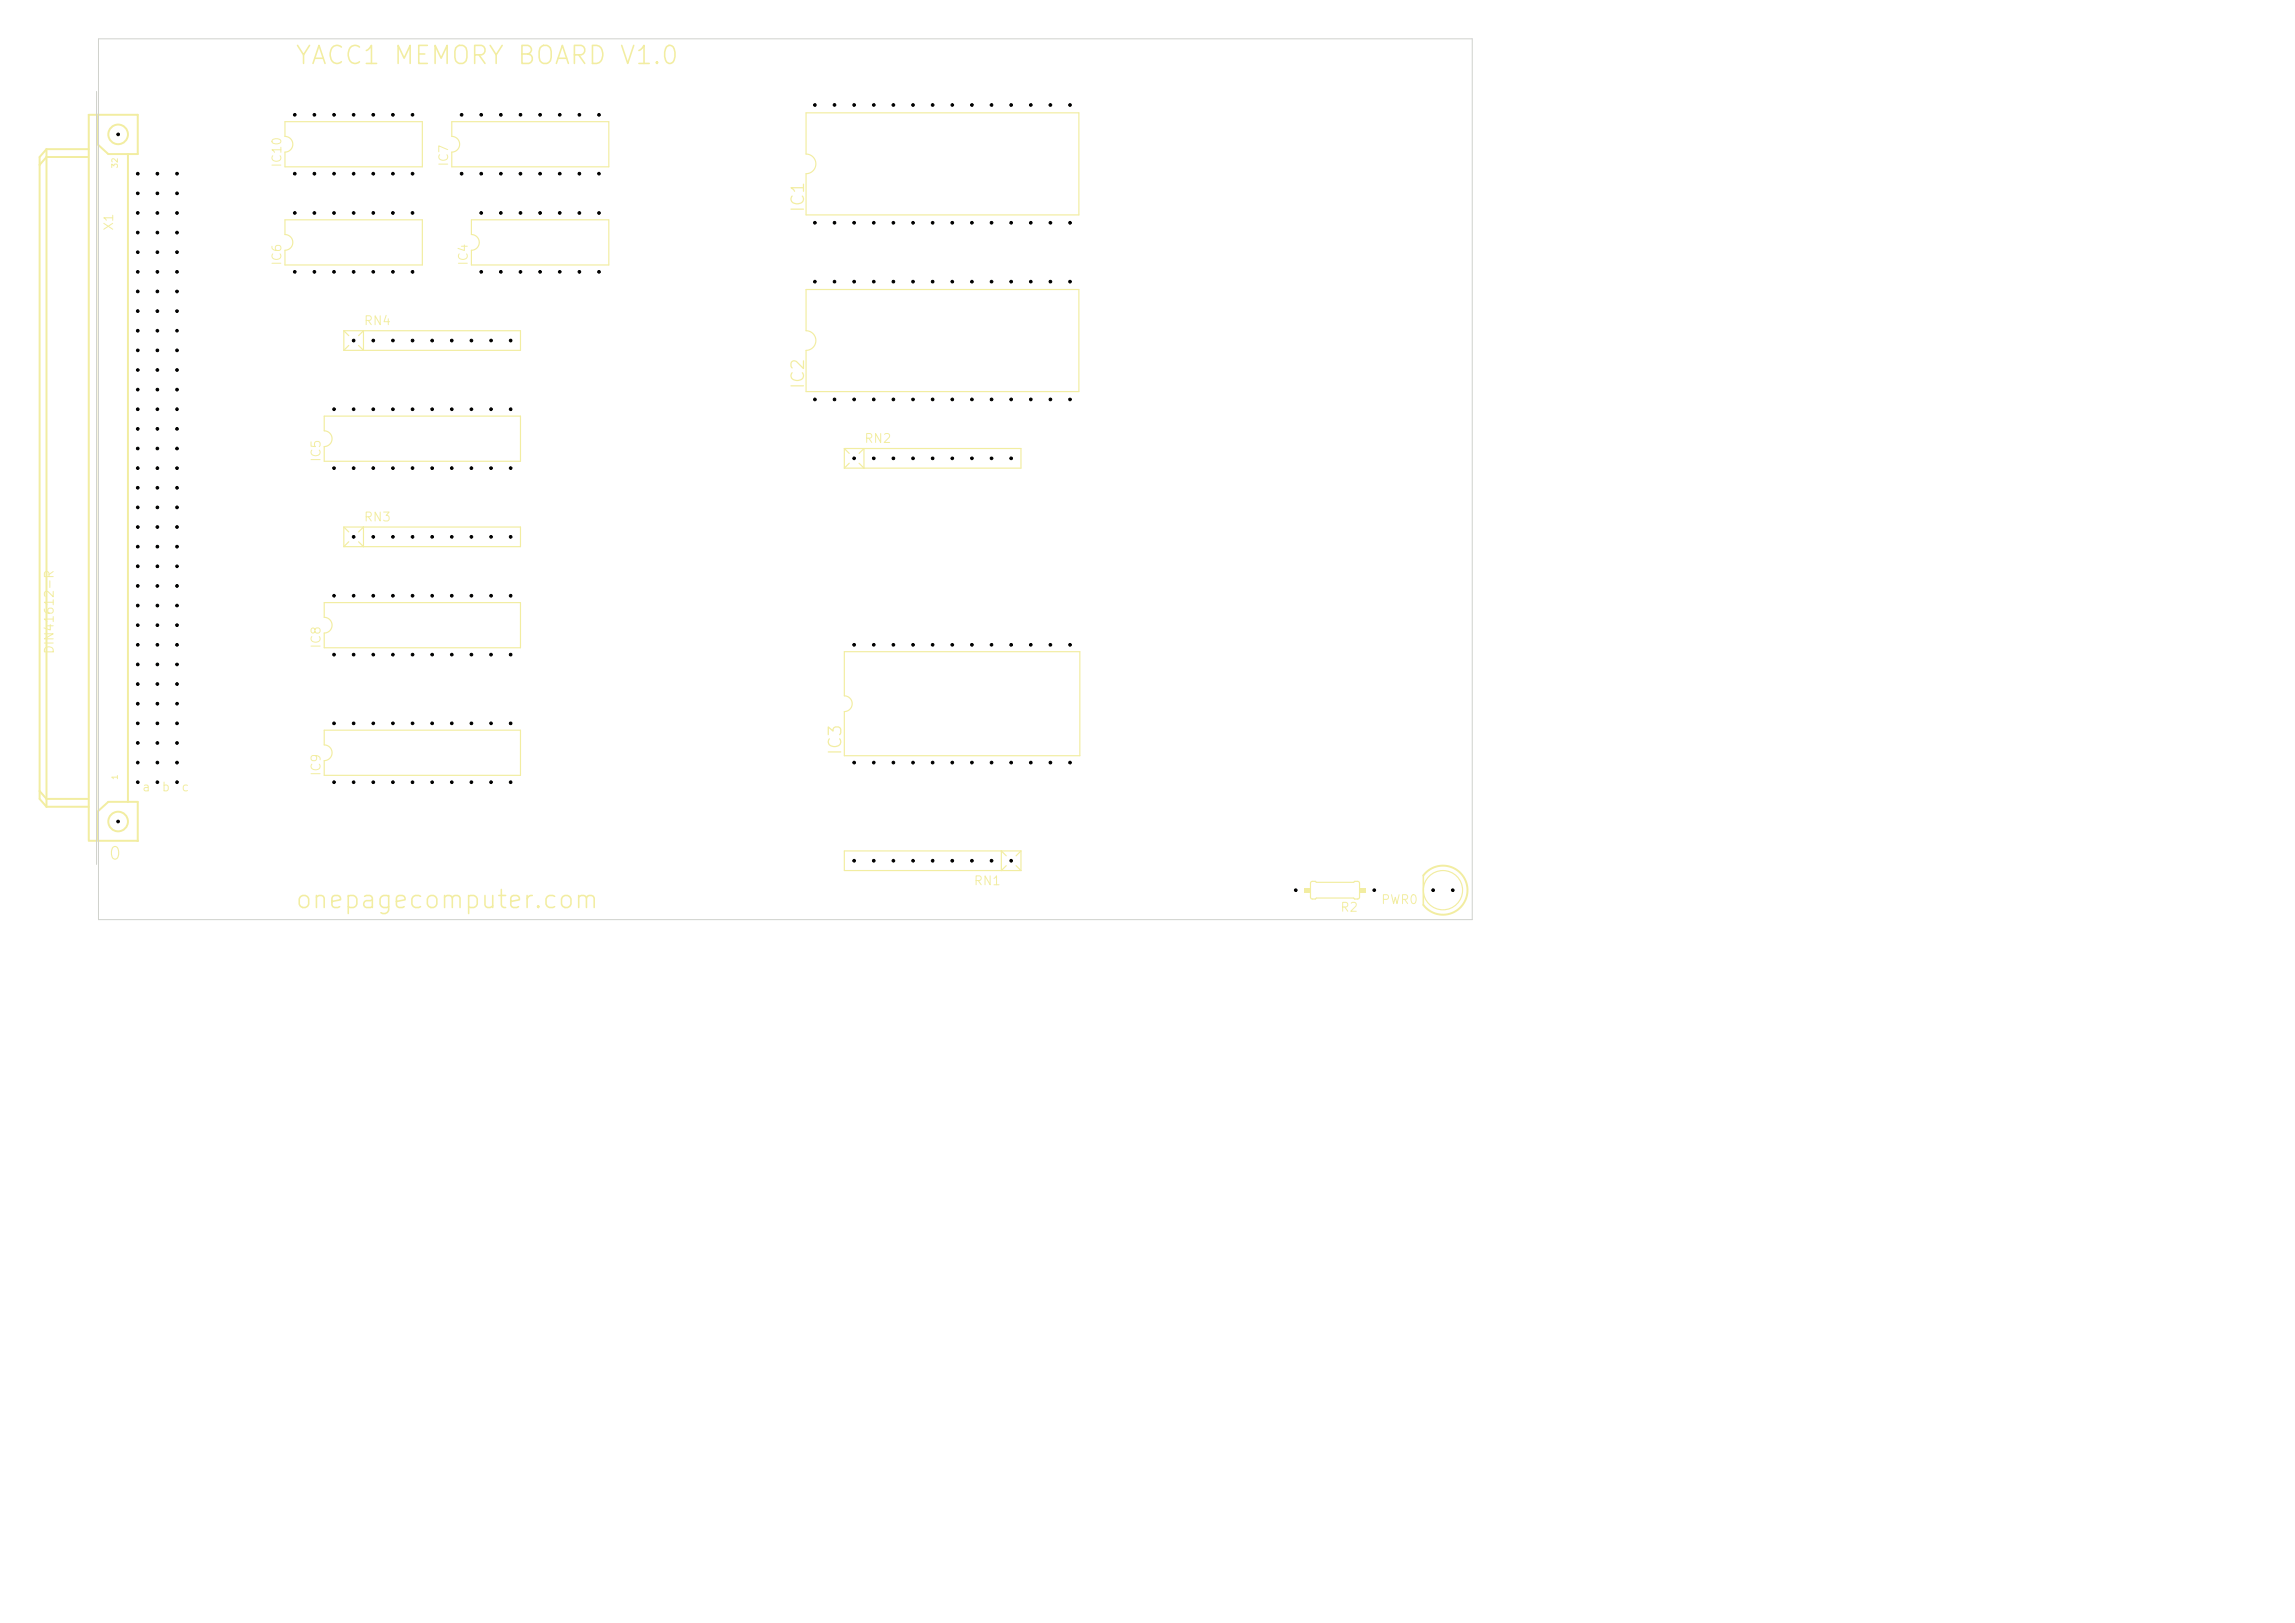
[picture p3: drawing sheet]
<svg xmlns="http://www.w3.org/2000/svg" width="297mm" height="210mm" viewBox="0 0 297 210" stroke-linecap="round" stroke-linejoin="round" font-family="sans-serif">
<defs><g id="words">
<g font-size="2.3" fill="#f2eda1">
<text x="38" y="8.9">YACC1 MEMORY BOARD V1.0</text>
<text x="38" y="118.1">onepagecomputer.com</text>
</g>
<g font-size="1.6" fill="#f2eda1">
<text x="104.5" y="27.6" transform="rotate(-90 104.5 27.6)">IC1</text>
<text x="104.5" y="50.5" transform="rotate(-90 104.5 50.5)">IC2</text>
<text x="109.3" y="97.8" transform="rotate(-90 109.3 97.8)">IC3</text>
<text x="13.9" y="111.7">0</text>
</g>
<g font-size="1.2" fill="#f2eda1">
<text x="36.7" y="21.8" transform="rotate(-90 36.7 21.8)">IC10</text>
<text x="58.3" y="21.6" transform="rotate(-90 58.3 21.6)">IC7</text>
<text x="14.9" y="29.9" transform="rotate(-90 14.9 29.9)">X1</text>
<text x="36.7" y="34.5" transform="rotate(-90 36.7 34.5)">IC6</text>
<text x="60.8" y="34.5" transform="rotate(-90 60.8 34.5)">IC4</text>
<text x="47" y="42.4">RN4</text>
<text x="41.8" y="59.9" transform="rotate(-90 41.8 59.9)">IC5</text>
<text x="111.8" y="57.6">RN2</text>
<text x="47" y="67.8">RN3</text>
<text x="41.8" y="84" transform="rotate(-90 41.8 84)">IC8</text>
<text x="41.8" y="100.5" transform="rotate(-90 41.8 100.5)">IC9</text>
<text x="125.9" y="114.8">RN1</text>
<text x="173.4" y="118.3">R2</text>
<text x="178.6" y="117.3">PWR0</text>
</g>
<g font-size="1.1" fill="#f2eda1">
<text x="7.2" y="84.7" transform="rotate(-90 7.2 84.7)">DIN41612-R</text>
<text x="18.3" y="102.7">a</text>
<text x="20.8" y="102.7">b</text>
<text x="23.4" y="102.7">c</text>
</g>
<g font-size=".7" fill="#f2eda1">
<text x="15.4" y="21.9" transform="rotate(-90 15.4 21.9)">32</text>
<text x="15.4" y="101" transform="rotate(-90 15.4 101)">1</text>
</g>
</g></defs>
<path d="M58.5 15.7h20.3v5.9h-20.3v-1.9a1.02 1.02 0 0 0 1-1 1.02 1.02 0 0 0-1-1.1zM104.3 14.6h35.3v13.2h-35.3v-5.3a1.27 1.27 0 0 0 1.3-1.3 1.27 1.27 0 0 0-1.3-1.3zM36.9 28.4h17.8v5.9h-17.8v-1.9a1.02 1.02 0 0 0 1-1 1.02 1.02 0 0 0-1-1.1zM61 28.4h17.8v5.9h-17.8v-1.9a1.02 1.02 0 0 0 1-1 1.02 1.02 0 0 0-1-1.1zM109.3 58v2.6M109.3 58l.6 .7M109.3 58h22.8v2.6h-22.8M109.9 59.9l-.6 .7M111.2 58.7l.6-.7v2.6l-.6-.7M169.7 114.1l.5-.1 .2 .2h4.8l.1-.2 .5 .1 .1 .2v1.9l-.2 .1h-.4l-.1-.1h-4.8l-.2 .1h-.4l-.2-.2v-1.8z" fill="none" stroke="#f2eda1" stroke-width=".15"/>
<g fill="#f2eda1">
<path d="M168.7 114.9h.9v.6h-.9z"/>
<path d="M175.9 114.9h.9v.6h-.9z"/>
</g>
<g fill="none" stroke="#f2eda1" stroke-width=".15">
<path d="M36.9 15.7h17.8v5.9h-17.8v-1.9a1.02 1.02 0 0 0 1-1 1.02 1.02 0 0 0-1-1.1zM104.3 37.5h35.3v13.2h-35.3v-5.4a1.27 1.27 0 0 0 1.3-1.2 1.27 1.27 0 0 0-1.3-1.3zM42 53.8h25.4v5.9h-25.4v-1.9a1.02 1.02 0 0 0 1-1 1.02 1.02 0 0 0-1-1.1zM44.5 42.8v2.5M44.5 42.8l.6 .6M44.5 42.8h22.9v2.5h-22.9M45.1 44.7l-.6 .6M46.4 43.4l.6-.6v2.5l-.6-.6M42 78h25.4v5.8h-25.4v-1.9a1.02 1.02 0 0 0 1-1 1.02 1.02 0 0 0-1-1zM44.5 68.2v2.5M44.5 68.2h22.9v2.5h-22.9M44.5 68.2l.6 .6"/>
<path d="M45.1 70.1l-.6 .6M46.4 68.8l.6-.6v2.5l-.6-.6M42 94.5h25.4v5.8h-25.4v-1.9a1.02 1.02 0 0 0 1-1 1.02 1.02 0 0 0-1-1zM109.3 84.3h30.4v13.5h-30.4v-5.7a1.02 1.02 0 0 0 1-1 1.02 1.02 0 0 0-1-1.1zM130.2 110.7l-.6-.6v2.5l.6-.6M131.5 112l.6 .6M132.1 110.1h-22.8v2.5h22.8M132.1 110.1l-.6 .6M132.1 110.1v2.5"/>
<circle cx="186.7" cy="115.2" r="2.54"/>
</g>
<path d="M184.2 113.3v3.8" fill="none" stroke="#f2eda1" stroke-width=".2"/>
<g fill="none" stroke="#f2eda1" stroke-width=".25">
<path d="M6 19.3l-.9 1v83.1l.9 1M6 19.3v85.1M6 19.3h5.5M12.6 14.9v3.8l1.4 1.2h3.8v-5h-6.3v93.8M16.6 19.9v83.9M11.3 20.3h-5.3l-.9 1M5.1 102.4l.9 1h5.3M6 104.4h5.5M11.5 108.8h6.3M12.6 108.7v-3.7l1.4-1.2h3.8v5M184.2 113.3a3.2 3.2 0 0 1 4.7-.5 3.2 3.2 0 0 1 0 4.7 3.2 3.2 0 0 1-4.7-.4"/>
<circle cx="15.3" cy="17.4" r="1.27"/>
<circle cx="15.3" cy="106.3" r="1.27"/>
</g>
<path d="M12.5 14.9v93.8" fill="none" stroke="#f2eda1" stroke-width=".13"/>
<path d="M12.5 11.8v100.1M12.7 5h177.8v114h-177.8z" fill="none" stroke="#d0d2cd" stroke-width=".13"/>
<g fill="#000" stroke="#000" stroke-width=".13">
<circle cx="15.3" cy="17.4" r=".17"/>
<circle cx="38.1" cy="14.9" r=".17"/>
<circle cx="40.7" cy="14.9" r=".17"/>
<circle cx="43.2" cy="14.9" r=".17"/>
<circle cx="45.8" cy="14.9" r=".17"/>
<circle cx="48.3" cy="14.9" r=".17"/>
<circle cx="50.8" cy="14.9" r=".17"/>
<circle cx="53.4" cy="14.9" r=".17"/>
<circle cx="59.7" cy="14.9" r=".17"/>
<circle cx="62.3" cy="14.9" r=".17"/>
<circle cx="64.8" cy="14.9" r=".17"/>
<circle cx="67.4" cy="14.9" r=".17"/>
<circle cx="69.9" cy="14.9" r=".17"/>
<circle cx="72.4" cy="14.9" r=".17"/>
<circle cx="75" cy="14.9" r=".17"/>
<circle cx="77.5" cy="14.9" r=".17"/>
<circle cx="105.5" cy="13.6" r=".17"/>
<circle cx="108" cy="13.6" r=".17"/>
<circle cx="110.5" cy="13.6" r=".17"/>
<circle cx="113.1" cy="13.6" r=".17"/>
<circle cx="115.6" cy="13.6" r=".17"/>
<circle cx="118.2" cy="13.6" r=".17"/>
<circle cx="120.7" cy="13.6" r=".17"/>
<circle cx="123.2" cy="13.6" r=".17"/>
<circle cx="125.8" cy="13.6" r=".17"/>
<circle cx="128.3" cy="13.6" r=".17"/>
<circle cx="130.9" cy="13.6" r=".17"/>
<circle cx="133.4" cy="13.6" r=".17"/>
<circle cx="135.9" cy="13.6" r=".17"/>
<circle cx="138.5" cy="13.6" r=".17"/>
<circle cx="17.8" cy="37.7" r=".17"/>
<circle cx="17.8" cy="32.6" r=".17"/>
<circle cx="17.8" cy="22.5" r=".17"/>
<circle cx="17.8" cy="25" r=".17"/>
<circle cx="17.8" cy="27.6" r=".17"/>
<circle cx="17.8" cy="35.2" r=".17"/>
<circle cx="17.8" cy="30.1" r=".17"/>
<circle cx="20.4" cy="35.2" r=".17"/>
<circle cx="20.4" cy="32.6" r=".17"/>
<circle cx="20.4" cy="37.7" r=".17"/>
<circle cx="20.4" cy="30.1" r=".17"/>
<circle cx="20.4" cy="22.5" r=".17"/>
<circle cx="20.4" cy="25" r=".17"/>
<circle cx="20.4" cy="27.6" r=".17"/>
<circle cx="22.9" cy="22.5" r=".17"/>
<circle cx="22.9" cy="27.6" r=".17"/>
<circle cx="22.9" cy="32.6" r=".17"/>
<circle cx="22.9" cy="30.1" r=".17"/>
<circle cx="22.9" cy="25" r=".17"/>
<circle cx="22.9" cy="37.7" r=".17"/>
<circle cx="22.9" cy="35.2" r=".17"/>
<circle cx="38.1" cy="35.2" r=".17"/>
<circle cx="38.1" cy="27.6" r=".17"/>
<circle cx="38.1" cy="22.5" r=".17"/>
<circle cx="40.7" cy="35.2" r=".17"/>
<circle cx="40.7" cy="22.5" r=".17"/>
<circle cx="40.7" cy="27.6" r=".17"/>
<circle cx="43.2" cy="27.6" r=".17"/>
<circle cx="43.2" cy="35.2" r=".17"/>
<circle cx="43.2" cy="22.5" r=".17"/>
<circle cx="45.8" cy="27.6" r=".17"/>
<circle cx="45.8" cy="22.5" r=".17"/>
<circle cx="45.8" cy="35.2" r=".17"/>
<circle cx="48.3" cy="35.2" r=".17"/>
<circle cx="48.3" cy="22.5" r=".17"/>
<circle cx="48.3" cy="27.6" r=".17"/>
<circle cx="50.8" cy="35.2" r=".17"/>
<circle cx="50.8" cy="22.5" r=".17"/>
<circle cx="50.8" cy="27.6" r=".17"/>
<circle cx="53.4" cy="27.6" r=".17"/>
<circle cx="53.4" cy="35.2" r=".17"/>
<circle cx="53.4" cy="22.5" r=".17"/>
<circle cx="59.7" cy="22.5" r=".17"/>
<circle cx="62.3" cy="35.2" r=".17"/>
<circle cx="62.3" cy="27.6" r=".17"/>
<circle cx="62.3" cy="22.5" r=".17"/>
<circle cx="64.8" cy="22.5" r=".17"/>
<circle cx="64.8" cy="27.6" r=".17"/>
<circle cx="64.8" cy="35.2" r=".17"/>
<circle cx="67.4" cy="22.5" r=".17"/>
<circle cx="67.4" cy="35.2" r=".17"/>
<circle cx="67.4" cy="27.6" r=".17"/>
<circle cx="69.9" cy="35.2" r=".17"/>
<circle cx="69.9" cy="22.5" r=".17"/>
<circle cx="69.9" cy="27.6" r=".17"/>
<circle cx="72.4" cy="27.6" r=".17"/>
<circle cx="72.4" cy="22.5" r=".17"/>
<circle cx="72.4" cy="35.2" r=".17"/>
<circle cx="75" cy="22.5" r=".17"/>
<circle cx="75" cy="35.2" r=".17"/>
<circle cx="75" cy="27.6" r=".17"/>
<circle cx="77.5" cy="35.2" r=".17"/>
<circle cx="77.5" cy="22.5" r=".17"/>
<circle cx="77.5" cy="27.6" r=".17"/>
<circle cx="105.5" cy="28.8" r=".17"/>
<circle cx="105.5" cy="36.4" r=".17"/>
<circle cx="108" cy="28.8" r=".17"/>
<circle cx="108" cy="36.4" r=".17"/>
<circle cx="110.5" cy="36.4" r=".17"/>
<circle cx="110.5" cy="28.8" r=".17"/>
<circle cx="113.1" cy="36.4" r=".17"/>
<circle cx="113.1" cy="28.8" r=".17"/>
<circle cx="115.6" cy="36.4" r=".17"/>
<circle cx="115.6" cy="28.8" r=".17"/>
<circle cx="118.2" cy="36.4" r=".17"/>
<circle cx="118.2" cy="28.8" r=".17"/>
<circle cx="120.7" cy="36.4" r=".17"/>
<circle cx="120.7" cy="28.8" r=".17"/>
<circle cx="123.2" cy="36.4" r=".17"/>
<circle cx="123.2" cy="28.8" r=".17"/>
<circle cx="125.8" cy="28.8" r=".17"/>
<circle cx="125.8" cy="36.4" r=".17"/>
<circle cx="128.3" cy="28.8" r=".17"/>
<circle cx="128.3" cy="36.4" r=".17"/>
<circle cx="130.9" cy="28.8" r=".17"/>
<circle cx="130.9" cy="36.4" r=".17"/>
<circle cx="133.4" cy="28.8" r=".17"/>
<circle cx="133.4" cy="36.4" r=".17"/>
<circle cx="135.9" cy="36.4" r=".17"/>
<circle cx="135.9" cy="28.8" r=".17"/>
<circle cx="138.5" cy="28.8" r=".17"/>
<circle cx="138.5" cy="36.4" r=".17"/>
<circle cx="17.8" cy="42.8" r=".17"/>
<circle cx="17.8" cy="40.3" r=".17"/>
<circle cx="17.8" cy="58" r=".17"/>
<circle cx="17.8" cy="55.5" r=".17"/>
<circle cx="17.8" cy="50.4" r=".17"/>
<circle cx="17.8" cy="47.9" r=".17"/>
<circle cx="17.8" cy="45.3" r=".17"/>
<circle cx="17.8" cy="53" r=".17"/>
<circle cx="20.4" cy="42.8" r=".17"/>
<circle cx="20.4" cy="40.3" r=".17"/>
<circle cx="20.4" cy="50.4" r=".17"/>
<circle cx="20.4" cy="55.5" r=".17"/>
<circle cx="20.4" cy="58" r=".17"/>
<circle cx="20.4" cy="45.3" r=".17"/>
<circle cx="20.4" cy="53" r=".17"/>
<circle cx="20.4" cy="47.9" r=".17"/>
<circle cx="22.9" cy="42.8" r=".17"/>
<circle cx="22.9" cy="40.3" r=".17"/>
<circle cx="22.9" cy="55.5" r=".17"/>
<circle cx="22.9" cy="58" r=".17"/>
<circle cx="22.9" cy="50.4" r=".17"/>
<circle cx="22.9" cy="45.3" r=".17"/>
<circle cx="22.9" cy="47.9" r=".17"/>
<circle cx="22.9" cy="53" r=".17"/>
<circle cx="43.2" cy="53" r=".17"/>
<circle cx="45.8" cy="44.1" r=".17"/>
<circle cx="45.8" cy="53" r=".17"/>
<circle cx="48.3" cy="53" r=".17"/>
<circle cx="48.3" cy="44.1" r=".17"/>
<circle cx="50.8" cy="53" r=".17"/>
<circle cx="50.8" cy="44.1" r=".17"/>
<circle cx="53.4" cy="44.1" r=".17"/>
<circle cx="53.4" cy="53" r=".17"/>
<circle cx="55.9" cy="53" r=".17"/>
<circle cx="55.9" cy="44.1" r=".17"/>
<circle cx="58.5" cy="53" r=".17"/>
<circle cx="58.5" cy="44.1" r=".17"/>
<circle cx="61" cy="53" r=".17"/>
<circle cx="61" cy="44.1" r=".17"/>
<circle cx="63.5" cy="44.1" r=".17"/>
<circle cx="63.5" cy="53" r=".17"/>
<circle cx="66.1" cy="44.1" r=".17"/>
<circle cx="66.1" cy="53" r=".17"/>
<circle cx="105.5" cy="51.7" r=".17"/>
<circle cx="108" cy="51.7" r=".17"/>
<circle cx="110.5" cy="51.7" r=".17"/>
<circle cx="110.5" cy="59.3" r=".17"/>
<circle cx="113.1" cy="59.3" r=".17"/>
<circle cx="113.1" cy="51.7" r=".17"/>
<circle cx="115.6" cy="51.7" r=".17"/>
<circle cx="115.6" cy="59.3" r=".17"/>
<circle cx="118.2" cy="51.7" r=".17"/>
<circle cx="118.2" cy="59.3" r=".17"/>
<circle cx="120.7" cy="51.7" r=".17"/>
<circle cx="120.7" cy="59.3" r=".17"/>
<circle cx="123.2" cy="59.3" r=".17"/>
<circle cx="123.2" cy="51.7" r=".17"/>
<circle cx="125.8" cy="51.7" r=".17"/>
<circle cx="125.8" cy="59.3" r=".17"/>
<circle cx="128.3" cy="59.3" r=".17"/>
<circle cx="128.3" cy="51.7" r=".17"/>
<circle cx="130.9" cy="51.7" r=".17"/>
<circle cx="130.9" cy="59.3" r=".17"/>
<circle cx="133.4" cy="51.7" r=".17"/>
<circle cx="135.9" cy="51.7" r=".17"/>
<circle cx="138.5" cy="51.7" r=".17"/>
<circle cx="17.8" cy="68.2" r=".17"/>
<circle cx="17.8" cy="65.7" r=".17"/>
<circle cx="17.8" cy="70.7" r=".17"/>
<circle cx="17.8" cy="63.1" r=".17"/>
<circle cx="17.8" cy="73.3" r=".17"/>
<circle cx="17.8" cy="60.6" r=".17"/>
<circle cx="17.8" cy="78.4" r=".17"/>
<circle cx="17.8" cy="75.8" r=".17"/>
<circle cx="20.4" cy="73.3" r=".17"/>
<circle cx="20.4" cy="78.4" r=".17"/>
<circle cx="20.4" cy="70.7" r=".17"/>
<circle cx="20.4" cy="65.7" r=".17"/>
<circle cx="20.4" cy="63.1" r=".17"/>
<circle cx="20.4" cy="68.2" r=".17"/>
<circle cx="20.4" cy="75.8" r=".17"/>
<circle cx="20.4" cy="60.6" r=".17"/>
<circle cx="22.9" cy="78.4" r=".17"/>
<circle cx="22.9" cy="70.7" r=".17"/>
<circle cx="22.9" cy="65.7" r=".17"/>
<circle cx="22.9" cy="63.1" r=".17"/>
<circle cx="22.9" cy="75.8" r=".17"/>
<circle cx="22.9" cy="73.3" r=".17"/>
<circle cx="22.9" cy="68.2" r=".17"/>
<circle cx="22.9" cy="60.6" r=".17"/>
<circle cx="43.2" cy="60.6" r=".17"/>
<circle cx="43.2" cy="77.1" r=".17"/>
<circle cx="45.8" cy="77.1" r=".17"/>
<circle cx="45.8" cy="60.6" r=".17"/>
<circle cx="45.8" cy="69.5" r=".17"/>
<circle cx="48.3" cy="60.6" r=".17"/>
<circle cx="48.3" cy="69.5" r=".17"/>
<circle cx="48.3" cy="77.1" r=".17"/>
<circle cx="50.8" cy="69.5" r=".17"/>
<circle cx="50.8" cy="77.1" r=".17"/>
<circle cx="50.8" cy="60.6" r=".17"/>
<circle cx="53.4" cy="69.5" r=".17"/>
<circle cx="53.4" cy="77.1" r=".17"/>
<circle cx="53.4" cy="60.6" r=".17"/>
<circle cx="55.9" cy="69.5" r=".17"/>
<circle cx="55.9" cy="60.6" r=".17"/>
<circle cx="55.9" cy="77.1" r=".17"/>
<circle cx="58.5" cy="60.6" r=".17"/>
<circle cx="58.5" cy="69.5" r=".17"/>
<circle cx="58.5" cy="77.1" r=".17"/>
<circle cx="61" cy="60.6" r=".17"/>
<circle cx="61" cy="69.5" r=".17"/>
<circle cx="61" cy="77.1" r=".17"/>
<circle cx="63.5" cy="77.1" r=".17"/>
<circle cx="63.5" cy="60.6" r=".17"/>
<circle cx="63.5" cy="69.5" r=".17"/>
<circle cx="66.1" cy="69.5" r=".17"/>
<circle cx="66.1" cy="77.1" r=".17"/>
<circle cx="66.1" cy="60.6" r=".17"/>
<circle cx="17.8" cy="83.4" r=".17"/>
<circle cx="17.8" cy="86" r=".17"/>
<circle cx="17.8" cy="96.1" r=".17"/>
<circle cx="17.8" cy="80.9" r=".17"/>
<circle cx="17.8" cy="91.1" r=".17"/>
<circle cx="17.8" cy="88.5" r=".17"/>
<circle cx="17.8" cy="98.7" r=".17"/>
<circle cx="17.8" cy="93.6" r=".17"/>
<circle cx="20.4" cy="80.9" r=".17"/>
<circle cx="20.4" cy="98.7" r=".17"/>
<circle cx="20.4" cy="91.1" r=".17"/>
<circle cx="20.4" cy="88.5" r=".17"/>
<circle cx="20.4" cy="83.4" r=".17"/>
<circle cx="20.4" cy="96.1" r=".17"/>
<circle cx="20.4" cy="86" r=".17"/>
<circle cx="20.4" cy="93.6" r=".17"/>
<circle cx="22.9" cy="98.7" r=".17"/>
<circle cx="22.9" cy="91.1" r=".17"/>
<circle cx="22.9" cy="96.1" r=".17"/>
<circle cx="22.9" cy="86" r=".17"/>
<circle cx="22.9" cy="93.6" r=".17"/>
<circle cx="22.9" cy="80.9" r=".17"/>
<circle cx="22.9" cy="88.5" r=".17"/>
<circle cx="22.9" cy="83.4" r=".17"/>
<circle cx="43.2" cy="93.6" r=".17"/>
<circle cx="43.2" cy="84.7" r=".17"/>
<circle cx="45.8" cy="93.6" r=".17"/>
<circle cx="45.8" cy="84.7" r=".17"/>
<circle cx="48.3" cy="93.6" r=".17"/>
<circle cx="48.3" cy="84.7" r=".17"/>
<circle cx="50.8" cy="84.7" r=".17"/>
<circle cx="50.8" cy="93.6" r=".17"/>
<circle cx="53.4" cy="84.7" r=".17"/>
<circle cx="53.4" cy="93.6" r=".17"/>
<circle cx="55.9" cy="84.7" r=".17"/>
<circle cx="55.9" cy="93.6" r=".17"/>
<circle cx="58.5" cy="84.7" r=".17"/>
<circle cx="58.5" cy="93.6" r=".17"/>
<circle cx="61" cy="84.7" r=".17"/>
<circle cx="61" cy="93.6" r=".17"/>
<circle cx="63.5" cy="84.7" r=".17"/>
<circle cx="63.5" cy="93.6" r=".17"/>
<circle cx="66.1" cy="84.7" r=".17"/>
<circle cx="66.1" cy="93.6" r=".17"/>
<circle cx="110.5" cy="83.4" r=".17"/>
<circle cx="110.5" cy="98.7" r=".17"/>
<circle cx="113.1" cy="83.4" r=".17"/>
<circle cx="113.1" cy="98.7" r=".17"/>
<circle cx="115.6" cy="83.4" r=".17"/>
<circle cx="115.6" cy="98.7" r=".17"/>
<circle cx="118.2" cy="98.7" r=".17"/>
<circle cx="118.2" cy="83.4" r=".17"/>
<circle cx="120.7" cy="83.4" r=".17"/>
<circle cx="120.7" cy="98.7" r=".17"/>
<circle cx="123.2" cy="83.4" r=".17"/>
<circle cx="123.2" cy="98.7" r=".17"/>
<circle cx="125.8" cy="98.7" r=".17"/>
<circle cx="125.8" cy="83.4" r=".17"/>
<circle cx="128.3" cy="83.4" r=".17"/>
<circle cx="128.3" cy="98.7" r=".17"/>
<circle cx="130.9" cy="98.7" r=".17"/>
<circle cx="130.9" cy="83.4" r=".17"/>
<circle cx="133.4" cy="98.7" r=".17"/>
<circle cx="133.4" cy="83.4" r=".17"/>
<circle cx="135.9" cy="98.7" r=".17"/>
<circle cx="135.9" cy="83.4" r=".17"/>
<circle cx="138.5" cy="98.7" r=".17"/>
<circle cx="138.5" cy="83.4" r=".17"/>
<circle cx="15.3" cy="106.3" r=".18"/>
<circle cx="17.8" cy="101.2" r=".17"/>
<circle cx="20.4" cy="101.2" r=".17"/>
<circle cx="22.9" cy="101.2" r=".17"/>
<circle cx="43.2" cy="101.2" r=".17"/>
<circle cx="45.8" cy="101.2" r=".17"/>
<circle cx="48.3" cy="101.2" r=".17"/>
<circle cx="50.8" cy="101.2" r=".17"/>
<circle cx="53.4" cy="101.2" r=".17"/>
<circle cx="55.9" cy="101.2" r=".17"/>
<circle cx="58.5" cy="101.2" r=".17"/>
<circle cx="61" cy="101.2" r=".17"/>
<circle cx="63.5" cy="101.2" r=".17"/>
<circle cx="66.1" cy="101.2" r=".17"/>
<circle cx="110.5" cy="111.4" r=".17"/>
<circle cx="113.1" cy="111.4" r=".17"/>
<circle cx="115.6" cy="111.4" r=".17"/>
<circle cx="118.2" cy="111.4" r=".17"/>
<circle cx="120.7" cy="111.4" r=".17"/>
<circle cx="123.2" cy="111.4" r=".17"/>
<circle cx="125.8" cy="111.4" r=".17"/>
<circle cx="128.3" cy="111.4" r=".17"/>
<circle cx="130.9" cy="111.4" r=".17"/>
<circle cx="167.7" cy="115.2" r=".17"/>
<circle cx="177.8" cy="115.2" r=".17"/>
<circle cx="185.5" cy="115.2" r=".17"/>
<circle cx="188" cy="115.2" r=".17"/>
</g>
<use href="#words"/>
</svg>
